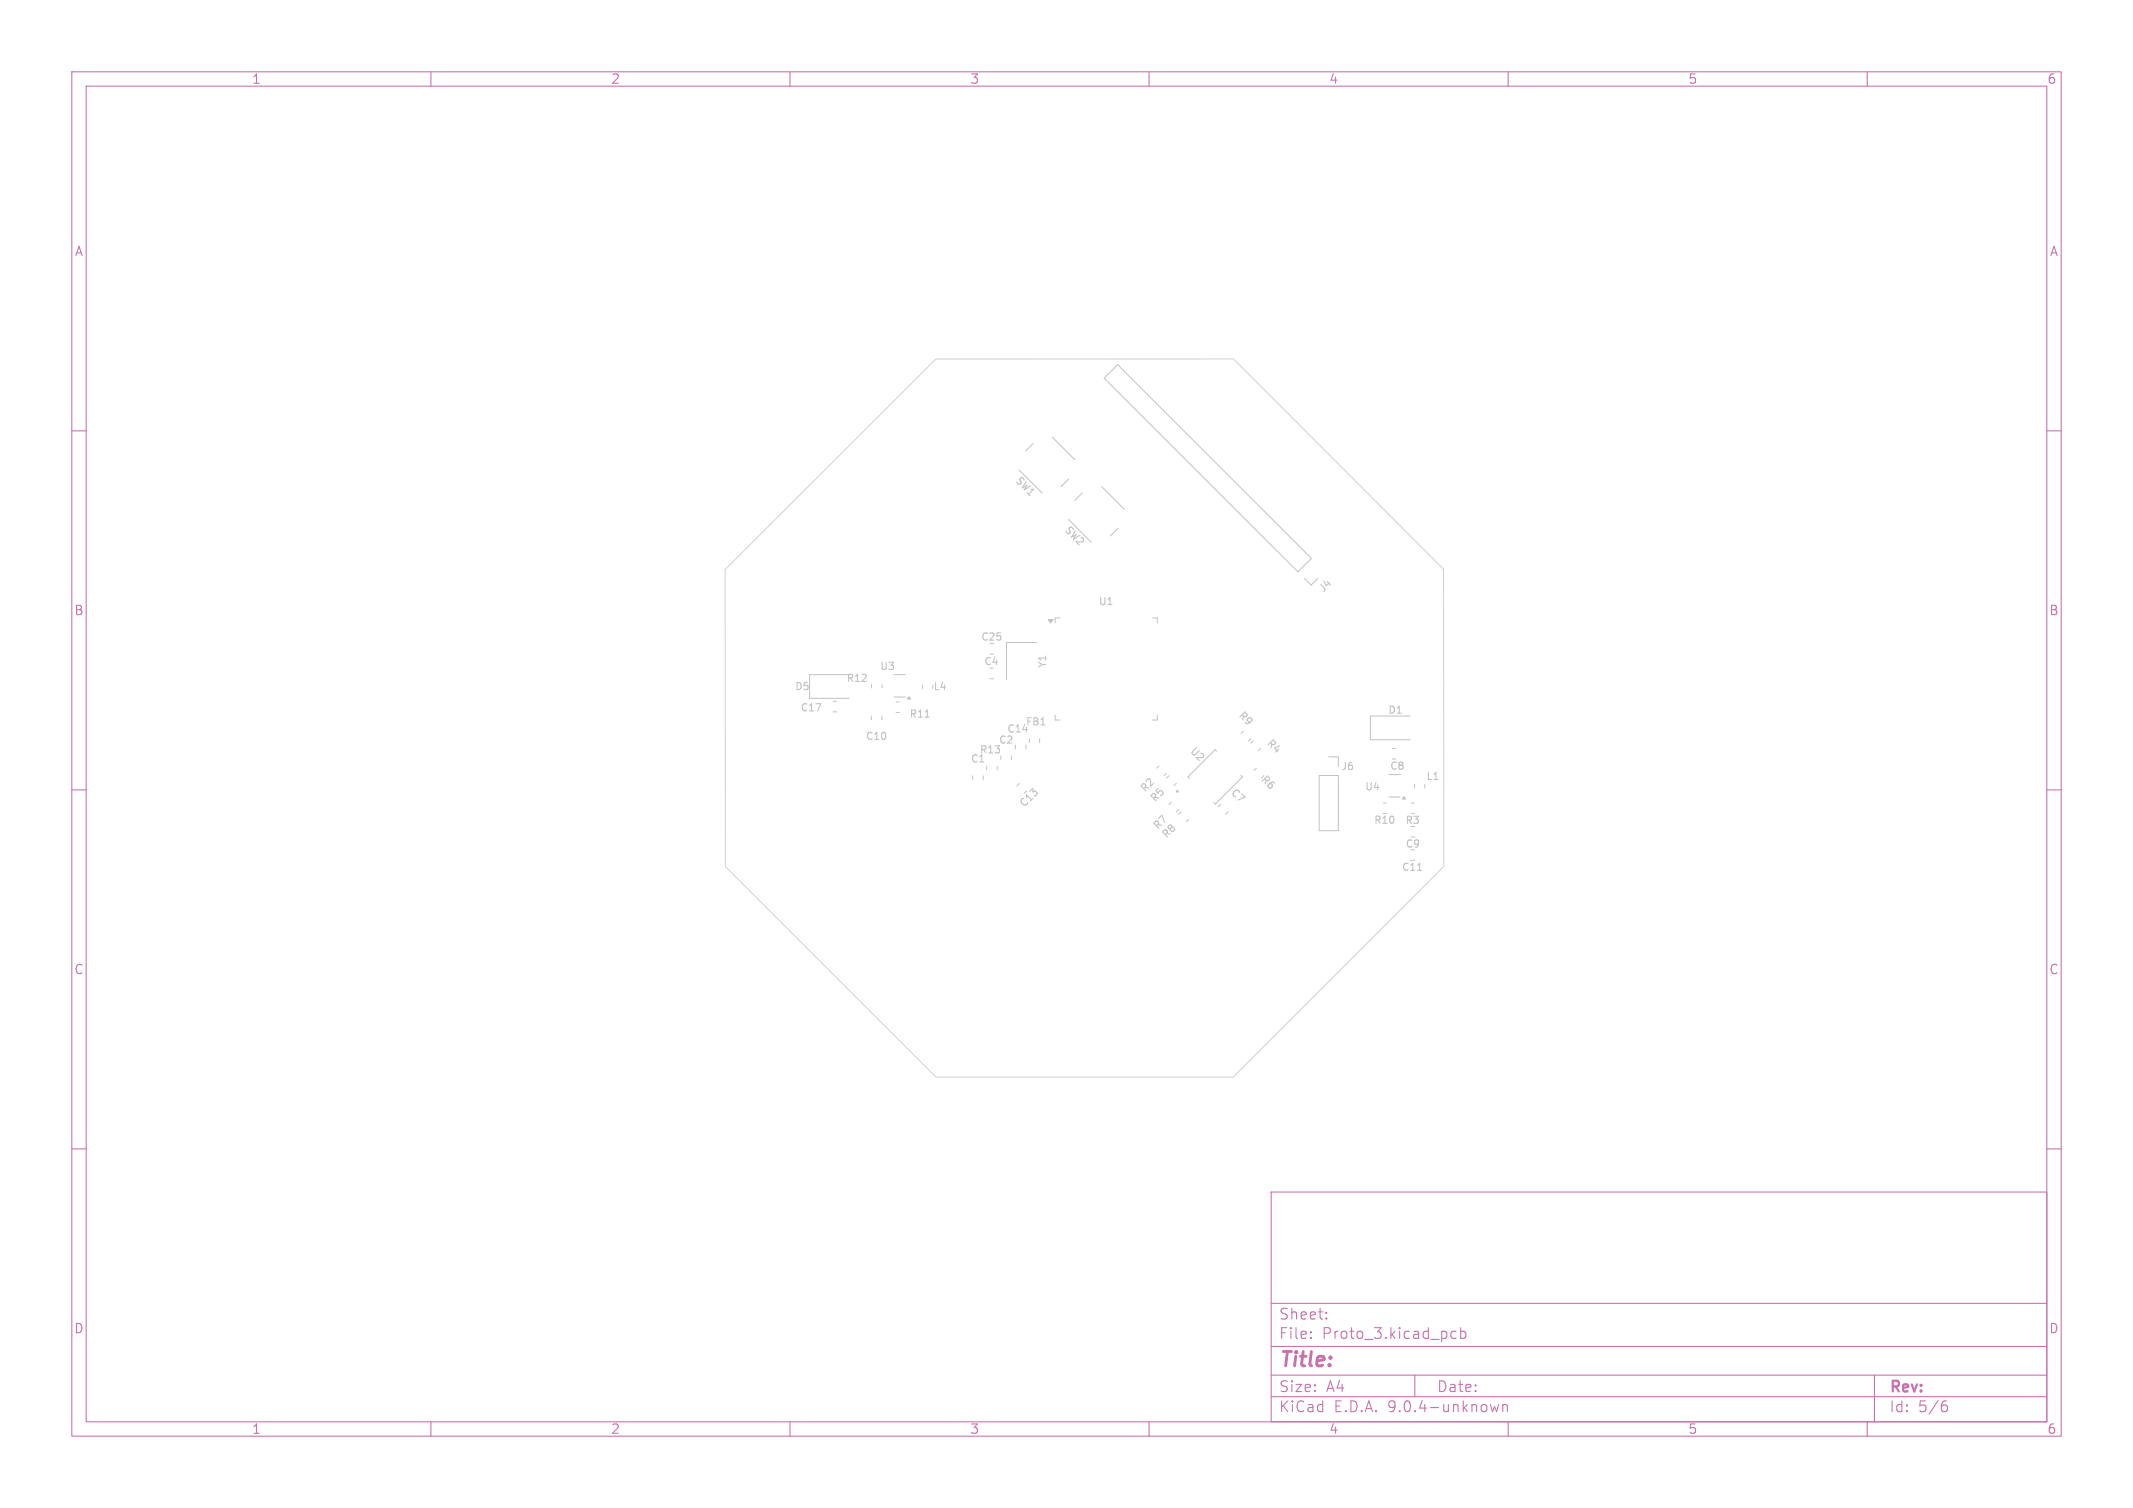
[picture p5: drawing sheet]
<svg xmlns="http://www.w3.org/2000/svg" width="297mm" height="210mm" viewBox="0 0 297 210" stroke-linecap="round" stroke-linejoin="round" font-family="sans-serif">
<defs><g id="words">
<text font-size="2.8" fill="#c872ab" x="178" y="190.9">Title:</text>
<g font-size="2.1" fill="#c872ab">
<text x="178" y="184">Sheet:</text>
<text x="178" y="186.7">File:</text>
<text x="184.1" y="186.7">Proto_3.kicad_pcb</text>
<text x="178" y="196.9">KiCad</text>
<text x="178" y="194.1">Size:</text>
<text x="184.7" y="194.1">A4</text>
<text x="185.7" y="196.9">E.D.A.</text>
<text x="193.3" y="196.9">9.0.4-unknown</text>
<text x="200" y="194.1">Date:</text>
<text x="263" y="194.3">Rev:</text>
<text x="263" y="196.9">Id:</text>
<text x="267.1" y="196.9">5/6</text>
</g>
<g font-size="1.8" fill="#c872ab">
<text x="35" y="11.9">1</text>
<text x="85" y="11.9">2</text>
<text x="135" y="11.9">3</text>
<text x="185" y="11.9">4</text>
<text x="235" y="11.9">5</text>
<text x="285" y="11.9">6</text>
<text x="10.3" y="35.9">A</text>
<text x="285.4" y="35.9">A</text>
<text x="10.3" y="85.9">B</text>
<text x="285.3" y="85.9">B</text>
<text x="10.3" y="135.9">C</text>
<text x="285.3" y="135.9">C</text>
<text x="10.3" y="185.9">D</text>
<text x="285.3" y="185.9">D</text>
<text x="35" y="199.9">1</text>
<text x="85" y="199.9">2</text>
<text x="135" y="199.9">3</text>
<text x="185" y="199.9">4</text>
<text x="235" y="199.9">5</text>
<text x="285" y="199.9">6</text>
</g>
<g font-size="1.4" fill="#c2c2c2">
<text x="141.1" y="67.1" transform="rotate(45 141.1 67.1)">SW1</text>
<text x="148" y="74" transform="rotate(45 148 74)">SW2</text>
<text x="184.3" y="82.8" transform="rotate(-45 184.3 82.8)">J4</text>
<text x="136.5" y="89.4">C25</text>
<text x="152.9" y="84.5">U1</text>
<text x="117.8" y="95.2">R12</text>
<text x="122.5" y="93.5">U3</text>
<text x="137" y="92.8">C4</text>
<text x="145.9" y="93.1" transform="rotate(-90 145.9 93.1)">Y1</text>
<text x="110.6" y="96.3">D5</text>
<text x="111.4" y="99.3">C17</text>
<text x="126.6" y="100.1">R11</text>
<text x="129.9" y="96.3">L4</text>
<text x="142.8" y="101.2">FB1</text>
<text x="172.2" y="99.8" transform="rotate(45 172.2 99.8)">R9</text>
<text x="193.2" y="99.6">D1</text>
<text x="120.5" y="103.2">C10</text>
<text x="135.1" y="106.4">C1</text>
<text x="136.3" y="105.1">R13</text>
<text x="139" y="103.8">C2</text>
<text x="140.2" y="102.2">C14</text>
<text x="165.4" y="104.8" transform="rotate(45 165.4 104.8)">U2</text>
<text x="176.1" y="103.7" transform="rotate(45 176.1 103.7)">R4</text>
<text x="186.7" y="107.4">J6</text>
<text x="193.5" y="107.4">C8</text>
<text x="142.7" y="112.7" transform="rotate(-45 142.7 112.7)">C13</text>
<text x="159.5" y="110.6" transform="rotate(-45 159.5 110.6)">R2</text>
<text x="160.9" y="112" transform="rotate(-45 160.9 112)">R5</text>
<text x="171.1" y="110.5" transform="rotate(45 171.1 110.5)">C7</text>
<text x="175.3" y="108.7" transform="rotate(45 175.3 108.7)">R6</text>
<text x="190" y="110.3">U4</text>
<text x="198.5" y="108.8">L1</text>
<text x="161.3" y="115.8" transform="rotate(-45 161.3 115.8)">R7</text>
<text x="162.5" y="117" transform="rotate(-45 162.5 117)">R8</text>
<text x="191.2" y="114.9">R10</text>
<text x="195.6" y="114.9">R3</text>
<text x="195.6" y="118.2">C9</text>
<text x="195.1" y="121.5">C11</text>
</g>
</g></defs>
<g fill="none" stroke="#c872ab" stroke-width=".15">
<path d="M10 10h277v190h-277zM12 12h273v186h-273zM60 10v2M110 10v2M160 10v2M210 10v2M260 10v2M10 60h2M285 60h2M10 110h2M285 110h2M10 160h2"/>
<path d="M177 166h108v32h-108zM285 160h2M60 198v2M110 198v2M160 198v2M177 194.5h108M177 191.5h108M177 187.5h108M177 181.5h108M182.5 186.3h.1l-.1 .1M182.5 186.3v.1M182.5 185.5v.1"/>
<path d="M182.5 185.5h.1l-.1 .1M184.7 183.6v.1M184.7 183.6h-.1l.1 .1M184.7 182.8v.1M184.7 182.8h-.1l.1 .1M197 191.5v3M202 186.1l.3 .3 .4-.1M202.7 185.5l-.4-.1-.3 .3M203.4 185.5l.4-.1 .3 .3v.4l-.1 .2-.2 .1-.4-.1M203.4 184.9v1.5M207.5 195.6l.3 1 .3-.7 .3 .7 .3-1M209.2 195.6v1"/>
<path d="M209.2 195.7a.37 .37 0 0 1 .7 .1v.8M210 198v2M260 198v2M261 191.5v6.5M270.6 195.7h.4l.2 .3-.1 .5-.2 .1h-.3M271 195.1l-.4 .1"/>
</g>
<circle cx="151" cy="100" r="54.1" fill="none" stroke="#d0d2cd" stroke-width=".14"/>
<path d="M128.8 99.9h.6M197.4 121.2h.6" fill="none" stroke="#c2c2c2" stroke-width=".15"/>
<g fill="none" stroke="#c2c2c2" stroke-width=".14">
<path d="M155.6 50.8l27 27-1.9 1.8-27-26.9zM141.9 65.5l3.2 3.1M143.9 61.8l-1.1 1M146.5 60.9l3.2 3.2M148.8 72.3l3.2 3.2M148.8 66.7l-1 1.1M150.7 68.6l-1 1.1M153.4 67.7l3.1 3.2M155.7 73.6l-1.1 1M116 97.7h.5M116 99.1h.5M118.2 94h-5.5v3.3h5.5"/>
<path d="M121.3 99.7v.6M121.4 95.4v.4M122.8 99.7v.6M122.8 95.4v.4M124.5 94h1.6M124.5 97.1h1.6M124.8 97.8h.4M124.8 99.2h.4M128.5 95.4v.5M137.8 94.5h.5M137.8 91.1h.6M144.3 89.5h-4.2v5.2"/>
<path d="M146.9 99.6v.7h.7M147.6 86.1h-.7v.7M160.4 86.1h.7v.7M161.1 99.6v.7h-.7M181.6 80.5l1 1 .9-1M196.3 99.7h-5.5v3.3h5.5M135.4 108v.6M136.9 108v.6M137.4 106.7v.5M138.9 106.7v.5M139.4 105.2v.6M140.8 105.2v.6"/>
<path d="M141.4 103.8v.5M141.9 109.1l-.3 .4M142.9 103.8v.5M143.3 102.9v.5M144.8 102.9v.5M161.4 106.7l-.3 .3M162.4 107.7l-.3 .3M162.8 108l-.4 .4M163.1 111.7l-.3 .3M163.8 109.1l-.3 .3M164.1 112.7l-.3 .4M164.4 113.1l-.3 .3"/>
<path d="M165.5 114.1l-.3 .3M169.4 104.6l-.2-.2-3.8 3.8 .2 .2M170 112l-.4 .4M171 113l-.3 .4M172.8 108l.2 .2-3.8 3.8-.2-.2M173.1 101.8l-.3 .3M174.2 102.9l-.4 .3M174.5 103.2l-.3 .3M175 107l-.4 .3M175.5 104.2l-.3 .3M183.7 108h2.6v7.7h-2.6zM185 105.4h1.3v1.3"/>
<path d="M192.6 111.8h.4M192.6 113.3h.4M193.4 111h1.6M193.8 104.2h.6M193.8 105.7h.6M196.4 119.8h.6M196.5 116.6h.5M196.5 111.8h.4M196.5 113.3h.4M197 109.2v.6M198.4 109.2v.6"/>
</g>
<circle cx="163.9" cy="110.2" r=".1" fill="none" stroke="#c2c2c2" stroke-width=".2"/>
<g fill="#c2c2c2" stroke="#c2c2c2" stroke-width=".14">
<path d="M126.6 97l.2 .4h-.5z"/>
<path d="M195.5 110.9l.2 .4h-.5z"/>
<path d="M146 86.3h.6l-.3 .5z"/>
</g>
<use href="#words"/>
</svg>
